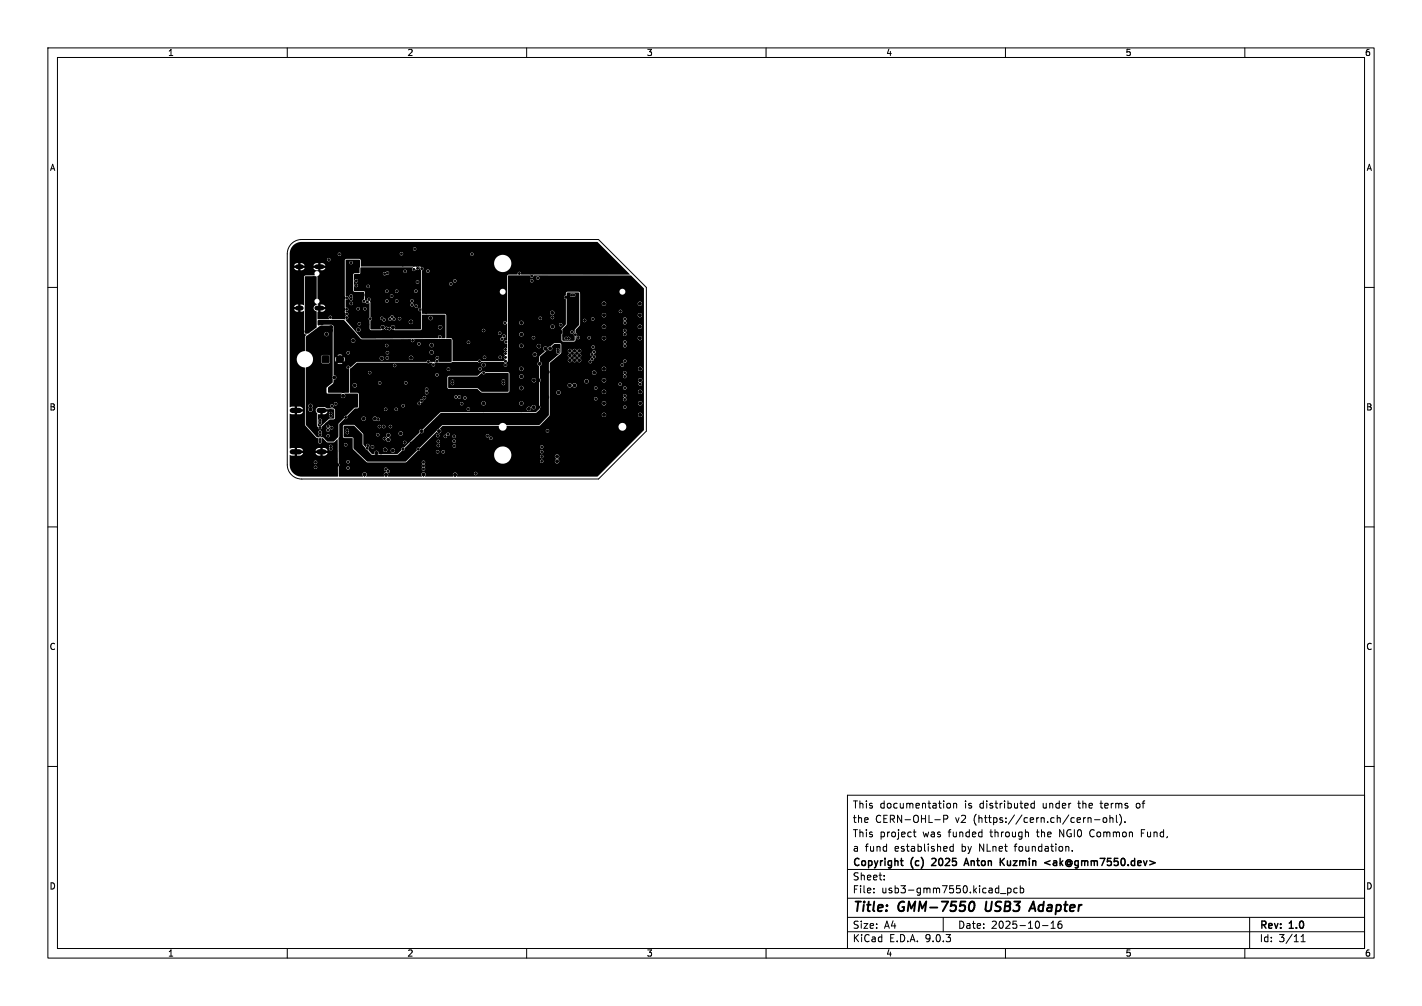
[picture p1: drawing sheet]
<svg xmlns="http://www.w3.org/2000/svg" width="297mm" height="210mm" viewBox="0 0 297 210" stroke-linecap="round" stroke-linejoin="round" font-family="sans-serif">
<defs><g id="words">
<g font-size="2.8">
<text x="178" y="190.9">Title:</text>
<text x="187.7" y="190.9">GMM-7550</text>
<text x="206.6" y="190.9">USB3</text>
<text x="216.9" y="190.9">Adapter</text>
</g>
<g font-size="2.1">
<text x="178" y="172">the</text>
<text x="178" y="169">This</text>
<text x="182.8" y="172">CERN-OHL-P</text>
<text x="183.7" y="169">documentation</text>
<text x="199.6" y="172">v2</text>
<text x="201.5" y="169">is</text>
<text x="203.5" y="172">(https://cern.ch/cern-ohl).</text>
<text x="204.7" y="169">distributed</text>
<text x="218" y="169">under</text>
<text x="225.6" y="169">the</text>
<text x="230.4" y="169">terms</text>
<text x="238" y="169">of</text>
<text x="178" y="178">a</text>
<text x="178" y="175">This</text>
<text x="180.7" y="178">fund</text>
<text x="183.7" y="175">project</text>
<text x="186.9" y="178">established</text>
<text x="192.8" y="175">was</text>
<text x="198.2" y="175">funded</text>
<text x="201" y="178">by</text>
<text x="204.7" y="178">NLnet</text>
<text x="207.1" y="175">through</text>
<text x="212.3" y="178">foundation.</text>
<text x="217" y="175">the</text>
<text x="221.8" y="175">NGI0</text>
<text x="228.3" y="175">Common</text>
<text x="239.1" y="175">Fund,</text>
<text x="178" y="184">Sheet:</text>
<text x="178" y="181.2">Copyright</text>
<text x="190.3" y="181.2">(c)</text>
<text x="195.3" y="181.2">2025</text>
<text x="202.8" y="181.2">Anton</text>
<text x="210.8" y="181.2">Kuzmin</text>
<text x="220.6" y="181.2">&lt;ak@gmm7550.dev&gt;</text>
<text x="178" y="186.7">File:</text>
<text x="184.1" y="186.7">usb3-gmm7550.kicad_pcb</text>
<text x="178" y="196.9">KiCad</text>
<text x="178" y="194.1">Size:</text>
<text x="184.7" y="194.1">A4</text>
<text x="185.7" y="196.9">E.D.A.</text>
<text x="193.3" y="196.9">9.0.3</text>
<text x="200" y="194.1">Date:</text>
<text x="207" y="194.1">2025-10-16</text>
<text x="263" y="194.3">Rev:</text>
<text x="263" y="196.9">Id:</text>
<text x="267.1" y="196.9">3/11</text>
<text x="269.4" y="194.3">1.0</text>
</g>
<g font-size="1.8">
<text x="35" y="11.9">1</text>
<text x="85" y="11.9">2</text>
<text x="135" y="11.9">3</text>
<text x="185" y="11.9">4</text>
<text x="235" y="11.9">5</text>
<text x="285" y="11.9">6</text>
<text x="10.3" y="35.9">A</text>
<text x="285.4" y="35.9">A</text>
<text x="10.3" y="85.9">B</text>
<text x="285.3" y="85.9">B</text>
<text x="10.3" y="135.9">C</text>
<text x="285.3" y="135.9">C</text>
<text x="10.3" y="185.9">D</text>
<text x="285.3" y="185.9">D</text>
<text x="35" y="199.9">1</text>
<text x="85" y="199.9">2</text>
<text x="135" y="199.9">3</text>
<text x="185" y="199.9">4</text>
<text x="235" y="199.9">5</text>
<text x="285" y="199.9">6</text>
</g>
</g></defs>
<g fill="none" stroke="#000" stroke-width=".21">
<path d="M10 10h277v190h-277zM12 12h273v186h-273zM60 10v2M110 10v2M160 10v2M210 10v2M260 10v2M60.9 50.9a3 3 0 0 1 2.1-.9h62l10 10v30l-10 10h-62a3 3 0 0 1-3-3v-44a3 3 0 0 1 .9-2.1zM10 60h2M285 60h2M10 110h2M285 110h2"/>
<path d="M10 160h2M177 166h108v32h-108zM190.7 173.7h.6M191 173.2v1.3l.3 .2M197.1 171l.7-.1 .2-.2-.1-.4-.8-.1v1.5M197.9 167.8l.3-.1 .3 .3-.1 .6h-.5M199.1 176.2v1.5M199.1 176.8l-.4-.1-.3 .3 .1 .6h.6M199.2 167.8l.2-.1 .3 .1 .1 .9M199.2 167.7v1M214.7 173.8l.1 .9M216 167.8l-.4-.1-.3 .3 .2 .6h.5"/>
<path d="M216 167.2v1.5M223.2 176.8v.9M224 177.6v.1M227.2 170.7v1M227.2 170.8l.3-.1 .3 .1 .1 .9M227.7 173.6v.7M228.6 171.1h1.1M230.5 170.8l.4-.1 .3 .3v.4l-.3 .3-.4-.1-.1-.2zM231.8 170.8l.2-.1 .4 .1 .1 .9M231.8 170.2v1.5M233.2 170.2v1.3l.2 .2M233.8 170a1.72 1.72 0 0 1 0 2.3"/>
<path d="M235 171.6v.1M237.4 167.8v.8M238.4 173.9h.5M239.1 173.2h-.7v1.5M285 160h2M60 198v2M110 198v2M160 198v2M177 194.5h108M177 191.5h108M177 187.5h108M177 181.5h108"/>
<path d="M182.5 186.3v.1M182.5 185.5v.1M184.7 183.6v.1M184.7 182.8v.1M197 191.5v3M209 186.5h1.1M210 198v2M210.5 185.4v1.5M210.5 185.5l.4-.1 .3 .3-.2 .6h-.5M212.5 185.5l-.5-.1-.3 .3 .2 .6h.6M213.1 185.5l.4-.1 .3 .3-.1 .6h-.6M213.1 184.9v1.5"/>
<path d="M217.7 193.2h1.2M219.5 193.8h.9M219.5 192.7l.5-.4v1.5M221.2 192.4a1.17 1.17 0 0 0-.1 1.3h.6l.1-.5-.3-.3h-.4l-.1 .3M260 198v2M261 191.5v6.5M271.7 196.6h.9M271.7 195.5l.5-.4v1.5"/>
</g>
<path d="M202.6 188.6l.2-.3 .4-.1a1.19 1.19 0 0 1-.5 2l-.1-.1M206 188.2l-.2 1.6 .4 .4M214.9 190.2l.9-2 .5 2M215.2 189.6h.9" fill="none" stroke="#000" stroke-width=".4"/>
<path d="M188.1 179.7h.5M194.7 179.3h-.1M195.4 179.8l-.8 .9h.9M209.1 179.8l.7 .9M209.8 179.2l-.9 .8M219.3 179.7l-1.1 .4 1.1 .4M188.5 180.7h.1M201.3 180.7l.5-1.5 .5 1.5M201.5 180.3h.7M220.1 180.2v.4" fill="none" stroke="#000" stroke-width=".3"/>
<path d="M61 85.7h1.5M61 94.3h1.5M66.7 85.7h1M66.7 94.3h1" fill="none" stroke="#000" stroke-width="1.1"/>
<path d="M62.1 55.7h.8M66.2 55.7h1.1M62.1 64.3h.8M66.2 64.3h1.1" fill="none" stroke="#000" stroke-width="1"/>
<g fill="#000" stroke="#000" stroke-width=".21">
<path d="M67.3 74.3h1.4v1.4h-1.4z"/>
<circle cx="64.5" cy="51.4" r=".2"/>
<circle cx="65.6" cy="58.1" r=".3"/>
<circle cx="67.5" cy="50.9" r=".2"/>
<circle cx="68.4" cy="56.8" r=".3"/>
<circle cx="68.4" cy="56.1" r=".3"/>
<circle cx="68.7" cy="54.2" r=".2"/>
<circle cx="69.8" cy="59.8" r=".2"/>
<circle cx="70.9" cy="53.1" r=".2"/>
<circle cx="71.3" cy="57.6" r=".2"/>
<circle cx="71.3" cy="58.6" r=".2"/>
<circle cx="73.3" cy="54.8" r=".2"/>
<circle cx="74.3" cy="54.8" r=".2"/>
<circle cx="74.4" cy="59.6" r=".2"/>
<circle cx="74.4" cy="58.6" r=".2"/>
<circle cx="74.4" cy="57.7" r=".2"/>
<circle cx="74.5" cy="56.7" r=".2"/>
<circle cx="76.9" cy="59.8" r=".2"/>
<circle cx="78.1" cy="54.6" r=".2"/>
<circle cx="79.1" cy="54.6" r=".2"/>
<circle cx="79.2" cy="57.1" r=".2"/>
<circle cx="80.3" cy="51.7" r=".2"/>
<circle cx="80.3" cy="57.2" r=".2"/>
<circle cx="80.3" cy="54.6" r=".2"/>
<circle cx="80.9" cy="57" r=".2"/>
<circle cx="81.3" cy="54.6" r=".2"/>
<circle cx="83.5" cy="57" r=".2"/>
<circle cx="83.9" cy="53" r=".2"/>
<circle cx="84.1" cy="55.3" r=".2"/>
<circle cx="84.6" cy="56.6" r=".2"/>
<circle cx="86.4" cy="56.2" r=".2"/>
<circle cx="86.6" cy="52" r=".2"/>
<circle cx="87.2" cy="58.9" r=".2"/>
<circle cx="87.2" cy="56" r=".2"/>
<circle cx="87.3" cy="57.9" r=".2"/>
<circle cx="87.9" cy="50.9" r=".2"/>
<circle cx="88.1" cy="56.1" r=".2"/>
<circle cx="89.4" cy="56.6" r=".2"/>
<circle cx="92" cy="50.9" r=".2"/>
<circle cx="94.2" cy="59.3" r=".2"/>
<circle cx="95" cy="58.6" r=".2"/>
<circle cx="96.2" cy="50.9" r=".2"/>
<circle cx="98.6" cy="53.1" r=".2"/>
<circle cx="98.8" cy="58.3" r=".3"/>
<circle cx="108.5" cy="57.1" r=".2"/>
<circle cx="111" cy="57.6" r=".2"/>
<circle cx="111.1" cy="58.6" r=".2"/>
<circle cx="112.3" cy="58.1" r=".2"/>
<circle cx="114.5" cy="56.7" r=".3"/>
<circle cx="61.3" cy="68" r=".3"/>
<circle cx="61.7" cy="66.1" r=".3"/>
<circle cx="62.5" cy="66.9" r=".3"/>
<circle cx="62.5" cy="69.2" r=".3"/>
<circle cx="62.7" cy="79.7" r=".3"/>
<circle cx="64" cy="69.2" r=".3"/>
<circle cx="64.9" cy="66.1" r=".3"/>
<circle cx="65.5" cy="68" r=".3"/>
<circle cx="65.6" cy="62" r=".3"/>
<circle cx="67" cy="66" r=".3"/>
<circle cx="67.2" cy="67.5" r=".3"/>
<circle cx="68.2" cy="69.7" r=".3"/>
<circle cx="68.4" cy="64" r=".3"/>
<circle cx="68.4" cy="63.2" r=".3"/>
<circle cx="69" cy="66.2" r=".2"/>
<circle cx="69.1" cy="68.3" r=".3"/>
<circle cx="69.1" cy="69" r=".3"/>
<circle cx="69.6" cy="67.5" r=".3"/>
<circle cx="69.8" cy="65.6" r=".3"/>
<circle cx="69.8" cy="78.8" r=".3"/>
<circle cx="70.2" cy="77.4" r=".3"/>
<circle cx="71" cy="64.5" r=".3"/>
<circle cx="71" cy="68.5" r=".3"/>
<circle cx="71" cy="75" r=".75"/>
<circle cx="71.2" cy="62.8" r=".2"/>
<circle cx="72.4" cy="66.3" r=".2"/>
<circle cx="72.4" cy="65.5" r=".2"/>
<circle cx="72.4" cy="64.6" r=".2"/>
<circle cx="72.4" cy="62.2" r=".2"/>
<circle cx="72.7" cy="76.7" r=".2"/>
<circle cx="72.7" cy="73.6" r=".2"/>
<circle cx="73.3" cy="61.8" r=".2"/>
<circle cx="73.3" cy="62.4" r=".2"/>
<circle cx="73.3" cy="63.3" r=".2"/>
<circle cx="73.7" cy="71.1" r=".3"/>
<circle cx="74.8" cy="64.5" r=".2"/>
<circle cx="74.9" cy="68.9" r=".3"/>
<circle cx="75" cy="67.6" r=".2"/>
<circle cx="75.8" cy="61.5" r=".2"/>
<circle cx="76" cy="62.9" r=".2"/>
<circle cx="76.2" cy="64.5" r=".2"/>
<circle cx="76.4" cy="61.7" r=".2"/>
<circle cx="76.7" cy="67.8" r=".3"/>
<circle cx="76.7" cy="63.1" r=".2"/>
<circle cx="77.1" cy="62.5" r=".2"/>
<circle cx="77.2" cy="77.8" r=".2"/>
<circle cx="77.3" cy="66.5" r=".2"/>
<circle cx="78" cy="68.3" r=".3"/>
<circle cx="78.2" cy="74.8" r=".3"/>
<circle cx="78.3" cy="76.7" r=".2"/>
<circle cx="79.3" cy="79.9" r=".2"/>
<circle cx="79.7" cy="74.8" r=".3"/>
<circle cx="79.7" cy="66.5" r=".2"/>
<circle cx="80" cy="68.3" r=".3"/>
<circle cx="80.2" cy="66.8" r=".2"/>
<circle cx="80.7" cy="68.5" r=".2"/>
<circle cx="80.8" cy="72.1" r=".2"/>
<circle cx="80.8" cy="62.9" r=".2"/>
<circle cx="80.8" cy="60.8" r=".2"/>
<circle cx="80.9" cy="74.7" r=".2"/>
<circle cx="80.9" cy="73.6" r=".2"/>
<circle cx="81.2" cy="79.9" r=".2"/>
<circle cx="81.3" cy="68.6" r=".2"/>
<circle cx="81.4" cy="66.6" r=".2"/>
<circle cx="81.8" cy="61.8" r=".2"/>
<circle cx="81.9" cy="66.2" r=".2"/>
<circle cx="82.1" cy="68.3" r=".3"/>
<circle cx="82.1" cy="67.4" r=".3"/>
<circle cx="82.3" cy="66.6" r=".2"/>
<circle cx="82.4" cy="76.3" r=".2"/>
<circle cx="82.5" cy="72.9" r=".2"/>
<circle cx="82.9" cy="62.9" r=".2"/>
<circle cx="82.9" cy="60.8" r=".2"/>
<circle cx="83.2" cy="70" r=".3"/>
<circle cx="83.3" cy="73.8" r=".3"/>
<circle cx="83.5" cy="66.5" r=".2"/>
<circle cx="84.3" cy="67.2" r=".3"/>
<circle cx="84.7" cy="79.9" r=".2"/>
<circle cx="85.8" cy="67.2" r=".3"/>
<circle cx="85.9" cy="74.7" r=".3"/>
<circle cx="86" cy="62.8" r=".2"/>
<circle cx="86" cy="63.6" r=".2"/>
<circle cx="86.2" cy="71.1" r=".2"/>
<circle cx="86.9" cy="60.8" r=".2"/>
<circle cx="86.9" cy="61.6" r=".2"/>
<circle cx="86.9" cy="63.9" r=".2"/>
<circle cx="87.5" cy="67.3" r=".2"/>
<circle cx="87.5" cy="71.8" r=".2"/>
<circle cx="87.7" cy="64.6" r=".2"/>
<circle cx="89" cy="65.3" r=".2"/>
<circle cx="89.5" cy="75.5" r=".2"/>
<circle cx="89.7" cy="60.7" r=".3"/>
<circle cx="89.9" cy="66.4" r=".3"/>
<circle cx="90.1" cy="73.6" r=".3"/>
<circle cx="90.1" cy="72.1" r=".3"/>
<circle cx="90.3" cy="61.6" r=".2"/>
<circle cx="90.5" cy="76.2" r=".2"/>
<circle cx="91.2" cy="75.4" r=".2"/>
<circle cx="91.3" cy="78.2" r=".2"/>
<circle cx="91.3" cy="74.7" r=".2"/>
<circle cx="91.5" cy="66.4" r=".3"/>
<circle cx="91.9" cy="70.3" r=".2"/>
<circle cx="91.9" cy="68.3" r=".3"/>
<circle cx="92.8" cy="72.8" r=".3"/>
<circle cx="92.8" cy="74.7" r=".3"/>
<circle cx="93.5" cy="72.4" r=".3"/>
<circle cx="93.6" cy="73.4" r=".3"/>
<circle cx="93.7" cy="77.1" r=".2"/>
<circle cx="94.1" cy="79" r=".2"/>
<circle cx="94.5" cy="79.5" r=".2"/>
<circle cx="94.8" cy="70.7" r=".2"/>
<circle cx="94.9" cy="79" r=".2"/>
<circle cx="96.6" cy="61.9" r=".2"/>
<circle cx="96.7" cy="67" r=".2"/>
<circle cx="97.1" cy="60.1" r=".3"/>
<circle cx="97.3" cy="70.6" r=".2"/>
<circle cx="97.6" cy="74.9" r=".2"/>
<circle cx="97.9" cy="71.5" r=".2"/>
<circle cx="98.8" cy="61.7" r=".3"/>
<circle cx="100.2" cy="75.4" r=".2"/>
<circle cx="100.3" cy="77" r=".2"/>
<circle cx="100.5" cy="78.6" r=".3"/>
<circle cx="100.7" cy="60.1" r=".3"/>
<circle cx="101" cy="69" r=".2"/>
<circle cx="101" cy="67.4" r=".3"/>
<circle cx="101" cy="69.8" r=".3"/>
<circle cx="101" cy="72.2" r=".3"/>
<circle cx="101" cy="76.2" r=".3"/>
<circle cx="101" cy="77.8" r=".2"/>
<circle cx="101.2" cy="74.6" r=".2"/>
<circle cx="104.4" cy="69.6" r=".2"/>
<circle cx="104.5" cy="74.6" r=".2"/>
<circle cx="104.7" cy="78.6" r=".3"/>
<circle cx="104.8" cy="70.8" r=".2"/>
<circle cx="105.2" cy="79.5" r=".2"/>
<circle cx="105.3" cy="70.2" r=".2"/>
<circle cx="105.4" cy="67.4" r=".2"/>
<circle cx="105.6" cy="76.2" r=".2"/>
<circle cx="105.6" cy="75.4" r=".2"/>
<circle cx="105.6" cy="73.8" r=".2"/>
<circle cx="105.6" cy="72.9" r=".2"/>
<circle cx="105.6" cy="74.6" r=".2"/>
<circle cx="105.6" cy="78.6" r=".3"/>
<circle cx="105.6" cy="71.4" r=".2"/>
<circle cx="108.9" cy="67.4" r=".3"/>
<circle cx="108.9" cy="77" r=".3"/>
<circle cx="108.9" cy="69.8" r=".3"/>
<circle cx="108.9" cy="72.2" r=".3"/>
<circle cx="108.9" cy="78.6" r=".3"/>
<circle cx="109.5" cy="69" r=".3"/>
<circle cx="110.4" cy="78.9" r=".3"/>
<circle cx="111.4" cy="70.5" r=".2"/>
<circle cx="111.5" cy="79.4" r=".3"/>
<circle cx="111.7" cy="74" r=".3"/>
<circle cx="112.5" cy="79.4" r=".3"/>
<circle cx="112.5" cy="72.3" r=".3"/>
<circle cx="112.7" cy="76" r=".3"/>
<circle cx="112.9" cy="66.5" r=".2"/>
<circle cx="113.9" cy="72.8" r=".3"/>
<circle cx="114.4" cy="77.7" r=".3"/>
<circle cx="114.9" cy="72.7" r=".3"/>
<circle cx="115.4" cy="65.3" r=".3"/>
<circle cx="115.4" cy="67.2" r=".3"/>
<circle cx="115.4" cy="66.3" r=".2"/>
<circle cx="115.4" cy="68.2" r=".3"/>
<circle cx="116.5" cy="72.4" r=".2"/>
<circle cx="116.5" cy="73" r=".2"/>
<circle cx="116.5" cy="73.5" r=".2"/>
<circle cx="117.1" cy="67.8" r=".2"/>
<circle cx="117.1" cy="69.3" r=".3"/>
<circle cx="117.8" cy="70.1" r=".2"/>
<circle cx="118.1" cy="62.1" r=".2"/>
<circle cx="118.2" cy="70.6" r=".2"/>
<circle cx="118.7" cy="61.6" r=".2"/>
<circle cx="118.8" cy="70.6" r=".2"/>
<circle cx="119" cy="74.2" r=".25"/>
<circle cx="119" cy="73.2" r=".25"/>
<circle cx="119" cy="75.2" r=".25"/>
<circle cx="119.1" cy="70.1" r=".2"/>
<circle cx="119.4" cy="61.6" r=".2"/>
<circle cx="119.4" cy="69.3" r=".2"/>
<circle cx="119.9" cy="61.6" r=".2"/>
<circle cx="120" cy="74.2" r=".25"/>
<circle cx="120" cy="73.2" r=".25"/>
<circle cx="120" cy="75.2" r=".25"/>
<circle cx="120.2" cy="69.9" r=".2"/>
<circle cx="120.5" cy="61.6" r=".2"/>
<circle cx="120.8" cy="70.5" r=".2"/>
<circle cx="121" cy="73.2" r=".25"/>
<circle cx="121" cy="74.2" r=".25"/>
<circle cx="121" cy="75.2" r=".25"/>
<circle cx="121.8" cy="62.7" r=".2"/>
<circle cx="122.1" cy="65.9" r=".2"/>
<circle cx="122.1" cy="66.9" r=".2"/>
<circle cx="122.5" cy="78.6" r=".3"/>
<circle cx="122.5" cy="79.6" r=".3"/>
<circle cx="123" cy="70.5" r=".2"/>
<circle cx="123.3" cy="75.5" r=".2"/>
<circle cx="123.7" cy="74" r=".2"/>
<circle cx="123.7" cy="75" r=".2"/>
<circle cx="123.8" cy="66.6" r=".2"/>
<circle cx="123.9" cy="72.5" r=".2"/>
<circle cx="124" cy="74.5" r=".2"/>
<circle cx="124.1" cy="73.5" r=".2"/>
<circle cx="124.1" cy="77.8" r=".3"/>
<circle cx="124.9" cy="71.3" r=".3"/>
<circle cx="126.1" cy="70.6" r=".3"/>
<circle cx="126.1" cy="63.4" r=".3"/>
<circle cx="126.1" cy="77" r=".3"/>
<circle cx="126.1" cy="74.6" r=".3"/>
<circle cx="126.1" cy="68.2" r=".3"/>
<circle cx="126.1" cy="65.8" r=".3"/>
<circle cx="126.1" cy="79.4" r=".3"/>
<circle cx="126.1" cy="73" r=".3"/>
<circle cx="129.4" cy="73.8" r=".3"/>
<circle cx="129.6" cy="65" r=".2"/>
<circle cx="130" cy="76.2" r=".2"/>
<circle cx="130.5" cy="72.2" r=".2"/>
<circle cx="130.5" cy="71.4" r=".2"/>
<circle cx="130.5" cy="67.4" r=".2"/>
<circle cx="130.5" cy="77.8" r=".2"/>
<circle cx="130.5" cy="75.4" r=".2"/>
<circle cx="130.5" cy="69.8" r=".2"/>
<circle cx="130.5" cy="69" r=".2"/>
<circle cx="130.5" cy="78.6" r=".2"/>
<circle cx="130.5" cy="66.6" r=".2"/>
<circle cx="133.6" cy="70.6" r=".3"/>
<circle cx="133.6" cy="63.4" r=".3"/>
<circle cx="133.6" cy="68.2" r=".3"/>
<circle cx="133.6" cy="65.8" r=".3"/>
<circle cx="133.7" cy="73" r=".3"/>
<circle cx="133.7" cy="73.8" r=".3"/>
<circle cx="133.7" cy="77" r=".3"/>
<circle cx="133.7" cy="74.6" r=".3"/>
<circle cx="133.7" cy="79.4" r=".3"/>
<circle cx="61.5" cy="81.1" r=".3"/>
<circle cx="62.4" cy="82.9" r=".3"/>
<circle cx="64.2" cy="94.3" r=".3"/>
<circle cx="64.9" cy="85.5" r=".3"/>
<circle cx="64.9" cy="84.8" r=".3"/>
<circle cx="65.3" cy="94.3" r=".3"/>
<circle cx="65.6" cy="82.9" r=".3"/>
<circle cx="65.8" cy="80.7" r=".3"/>
<circle cx="65.8" cy="81.7" r=".3"/>
<circle cx="65.9" cy="97.6" r=".2"/>
<circle cx="65.9" cy="96.5" r=".2"/>
<circle cx="66.8" cy="92.3" r=".2"/>
<circle cx="66.8" cy="91.7" r=".2"/>
<circle cx="66.8" cy="90.2" r=".2"/>
<circle cx="66.8" cy="89.2" r=".2"/>
<circle cx="66.8" cy="86.9" r=".2"/>
<circle cx="66.9" cy="93.1" r=".2"/>
<circle cx="66.9" cy="87.7" r=".2"/>
<circle cx="66.9" cy="88.3" r=".2"/>
<circle cx="66.9" cy="90.7" r=".2"/>
<circle cx="68.2" cy="88.5" r=".2"/>
<circle cx="68.3" cy="91.5" r=".2"/>
<circle cx="68.4" cy="97.1" r=".3"/>
<circle cx="68.5" cy="89.8" r=".2"/>
<circle cx="68.5" cy="89" r=".2"/>
<circle cx="68.5" cy="91" r=".2"/>
<circle cx="68.8" cy="88.3" r=".2"/>
<circle cx="68.9" cy="91.5" r=".2"/>
<circle cx="69" cy="85.7" r=".2"/>
<circle cx="69.1" cy="86.3" r=".2"/>
<circle cx="69.1" cy="86.8" r=".2"/>
<circle cx="69.1" cy="94.3" r=".2"/>
<circle cx="69.1" cy="93.2" r=".2"/>
<circle cx="69.1" cy="93.7" r=".2"/>
<circle cx="69.2" cy="89.3" r=".2"/>
<circle cx="69.3" cy="84.8" r=".2"/>
<circle cx="70.1" cy="84.3" r=".2"/>
<circle cx="70.4" cy="97.1" r=".3"/>
<circle cx="70.8" cy="80.7" r=".3"/>
<circle cx="71.7" cy="81.7" r=".3"/>
<circle cx="71.7" cy="80.7" r=".3"/>
<circle cx="71.7" cy="82.7" r=".3"/>
<circle cx="72.1" cy="90.9" r=".2"/>
<circle cx="72.1" cy="89.3" r=".2"/>
<circle cx="72.2" cy="87.1" r=".2"/>
<circle cx="72.2" cy="92.8" r=".2"/>
<circle cx="72.5" cy="89.8" r=".2"/>
<circle cx="72.6" cy="90.3" r=".2"/>
<circle cx="72.7" cy="96.4" r=".2"/>
<circle cx="72.7" cy="97.7" r=".2"/>
<circle cx="72.9" cy="90.9" r=".2"/>
<circle cx="72.9" cy="89.3" r=".2"/>
<circle cx="73.6" cy="83.6" r=".2"/>
<circle cx="73.6" cy="84.6" r=".2"/>
<circle cx="73.6" cy="82.6" r=".2"/>
<circle cx="74.1" cy="80.4" r=".3"/>
<circle cx="76" cy="87.4" r=".3"/>
<circle cx="76.1" cy="99.1" r=".3"/>
<circle cx="76.7" cy="93.6" r=".2"/>
<circle cx="76.8" cy="93" r=".2"/>
<circle cx="77.8" cy="93.3" r=".2"/>
<circle cx="78.3" cy="87.4" r=".3"/>
<circle cx="78.6" cy="94.5" r=".3"/>
<circle cx="78.9" cy="90.7" r=".2"/>
<circle cx="79" cy="87.6" r=".2"/>
<circle cx="79.2" cy="89" r=".2"/>
<circle cx="79.6" cy="94.5" r=".3"/>
<circle cx="80.2" cy="89" r=".2"/>
<circle cx="80.3" cy="91.6" r=".2"/>
<circle cx="80.4" cy="93.9" r=".3"/>
<circle cx="80.5" cy="97.9" r=".2"/>
<circle cx="80.6" cy="85.4" r=".2"/>
<circle cx="80.6" cy="99.1" r=".3"/>
<circle cx="81" cy="98.4" r=".2"/>
<circle cx="81.1" cy="91.8" r=".3"/>
<circle cx="81.1" cy="90.8" r=".3"/>
<circle cx="81.6" cy="89" r=".2"/>
<circle cx="82" cy="94" r=".3"/>
<circle cx="82.7" cy="85.5" r=".2"/>
<circle cx="83.7" cy="90.5" r=".3"/>
<circle cx="84.2" cy="93.8" r=".2"/>
<circle cx="84.2" cy="84.7" r=".2"/>
<circle cx="84.5" cy="92.4" r=".2"/>
<circle cx="85.9" cy="92.5" r=".2"/>
<circle cx="87.4" cy="93.8" r=".2"/>
<circle cx="87.6" cy="84.2" r=".2"/>
<circle cx="88" cy="90" r=".3"/>
<circle cx="88" cy="83.7" r=".2"/>
<circle cx="88.4" cy="99.1" r=".3"/>
<circle cx="88.4" cy="97.3" r=".2"/>
<circle cx="88.4" cy="97.9" r=".2"/>
<circle cx="88.5" cy="96.5" r=".2"/>
<circle cx="88.6" cy="83" r=".2"/>
<circle cx="89.1" cy="82" r=".2"/>
<circle cx="89.1" cy="81.2" r=".2"/>
<circle cx="91.4" cy="94.3" r=".2"/>
<circle cx="91.4" cy="90.9" r=".2"/>
<circle cx="91.6" cy="92.1" r=".2"/>
<circle cx="91.6" cy="93" r=".2"/>
<circle cx="91.7" cy="90" r=".3"/>
<circle cx="92.6" cy="94.3" r=".2"/>
<circle cx="93" cy="91.1" r=".2"/>
<circle cx="93.6" cy="90.7" r=".2"/>
<circle cx="94.1" cy="80.6" r=".2"/>
<circle cx="94.5" cy="80.1" r=".2"/>
<circle cx="94.9" cy="92.1" r=".2"/>
<circle cx="94.9" cy="91.1" r=".2"/>
<circle cx="94.9" cy="93.1" r=".2"/>
<circle cx="94.9" cy="80.6" r=".2"/>
<circle cx="95" cy="99.1" r=".3"/>
<circle cx="95.2" cy="82.9" r=".2"/>
<circle cx="96" cy="82.9" r=".2"/>
<circle cx="96.4" cy="84.3" r=".2"/>
<circle cx="97.1" cy="83.1" r=".2"/>
<circle cx="97.4" cy="92.1" r=".2"/>
<circle cx="97.4" cy="93.1" r=".2"/>
<circle cx="97.4" cy="91.1" r=".2"/>
<circle cx="97.8" cy="85.4" r=".2"/>
<circle cx="99.3" cy="98.9" r=".2"/>
<circle cx="100.5" cy="81" r=".3"/>
<circle cx="101" cy="84.2" r=".3"/>
<circle cx="101" cy="86.6" r=".3"/>
<circle cx="101" cy="83.4" r=".3"/>
<circle cx="101.8" cy="91" r=".2"/>
<circle cx="102.5" cy="91.5" r=".2"/>
<circle cx="104.7" cy="81" r=".3"/>
<circle cx="105.2" cy="80.1" r=".2"/>
<circle cx="105.6" cy="81" r=".3"/>
<circle cx="108.9" cy="81" r=".3"/>
<circle cx="108.9" cy="84.2" r=".3"/>
<circle cx="108.9" cy="86.6" r=".3"/>
<circle cx="108.9" cy="83.4" r=".3"/>
<circle cx="110.4" cy="85.4" r=".3"/>
<circle cx="111.4" cy="85" r=".3"/>
<circle cx="112.4" cy="85" r=".3"/>
<circle cx="113.1" cy="96.3" r=".2"/>
<circle cx="113.1" cy="94.3" r=".2"/>
<circle cx="113.1" cy="93.3" r=".2"/>
<circle cx="113.1" cy="95.3" r=".2"/>
<circle cx="114.3" cy="83" r=".3"/>
<circle cx="114.3" cy="89.9" r=".2"/>
<circle cx="116.4" cy="95.3" r=".3"/>
<circle cx="116.4" cy="96.3" r=".3"/>
<circle cx="116.7" cy="82" r=".3"/>
<circle cx="118.9" cy="94.4" r=".2"/>
<circle cx="119" cy="80.4" r=".3"/>
<circle cx="120" cy="80.4" r=".3"/>
<circle cx="124.4" cy="83.3" r=".2"/>
<circle cx="124.4" cy="81" r=".2"/>
<circle cx="126.1" cy="81.8" r=".3"/>
<circle cx="126.1" cy="84.2" r=".3"/>
<circle cx="126.1" cy="86.6" r=".3"/>
<circle cx="129.5" cy="80.2" r=".2"/>
<circle cx="130.5" cy="83.4" r=".2"/>
<circle cx="130.5" cy="85" r=".2"/>
<circle cx="130.5" cy="81" r=".2"/>
<circle cx="130.5" cy="82.6" r=".2"/>
<circle cx="133.7" cy="81.8" r=".3"/>
<circle cx="133.7" cy="84.2" r=".3"/>
<circle cx="133.7" cy="86.6" r=".3"/>
<circle cx="133.7" cy="80.2" r=".2"/>
</g>
<path d="M69.6 67.5h.1" fill="none" stroke="#000" stroke-width=".6"/>
<g fill="#000">
<path d="M63.7 57.7l2.4 .1v4.5a.7 .7 0 0 0-.4 .6 .7 .7 0 0 0 .4 .7 .77 .77 0 0 0-.6 .7 .77 .77 0 0 0 .6 .8v3.2l-1.7 1.3h-.6zM72.2 54.3l2.8-.1 .2 .1-.1 2.7-1.1 .1-.2 .2-.1 3.3 .4 .3 1.9 .1v1.5a.39 .39 0 0 0-.3 .6 .39 .39 0 0 0 .7 0l.3 .3 .5-.2v3a.5 .5 0 0 0 0 .8v1.6l.2 .3h2.2l.7-.3 .3 .3 .3-.1a.57 .57 0 0 0 .9-.1l.6 .2h5.4l.3-.1v-.5h3.4a.45 .45 0 0 0 .6 .5 .45 .45 0 0 0 .2-.8 .45 .45 0 0 0-.8 .2v.1h-3.4v-2h1.4a.45 .45 0 0 0 .6 .5 .45 .45 0 0 0 .2-.7 .45 .45 0 0 0-.8 .1v.1h-1.4v-.6h4.7l.2 .1v4.6l-.1 .2h-.7a.4 .4 0 0 0-.1-.5 .4 .4 0 0 0-.5 0 .4 .4 0 0 0-.1 .5l-15.9 .1-1.7-1.9h.5v.1a.45 .45 0 0 0 .7 .3 .45 .45 0 0 0 0-.7 .45 .45 0 0 0-.7 .3h-.5l-1.1-1.2h1.9a.35 .35 0 0 0 .5 .3 .35 .35 0 0 0 .1-.5 .35 .35 0 0 0-.6 .1l-1.9 .1-.6-1a.42 .42 0 0 0 .5-.2 .42 .42 0 0 0-.2-.5 .4 .4 0 0 0 .2-.5 .4 .4 0 0 0-.5-.2v-.2a.45 .45 0 0 0 .5-.6h1.7l.3 .4a.35 .35 0 0 0 .5-.4l.7 .1a.35 .35 0 0 0 .5 .3 .35 .35 0 0 0 0-.6 .35 .35 0 0 0-.5 .2h-.7a.35 .35 0 0 0-.4-.3 .35 .35 0 0 0-.4 .3h-1.7l-.5-.1v-1l.8 .1a.35 .35 0 0 0 .5 .2 .35 .35 0 0 0 0-.5 .35 .35 0 0 0-.5 .2h-.8v-.7a.41 .41 0 0 0 .5-.2 .41 .41 0 0 0-.1-.6h-.4h.8l.1 .2a.4 .4 0 0 0 0 .6 .4 .4 0 0 0 .5 0 .4 .4 0 0 0 0-.6 .35 .35 0 0 0-.1-.5 .35 .35 0 0 0-.5 .3h-.8v-7l.8 .1a.35 .35 0 0 0 .5 .2 .35 .35 0 0 0 0-.6 .35 .35 0 0 0-.5 .3h-.8zM75.3 55.9h11a.39 .39 0 0 0 0 .7 .39 .39 0 0 0 .6-.4 .45 .45 0 0 0 .5 .1 .45 .45 0 0 0 .2-.5h.2v.4l.2 .3-.1 7.8a.38 .38 0 0 0-.5 .4 .38 .38 0 0 0 .6 .3v3.6l-.1 .2-5.5-.1a.49 .49 0 0 0-.2-.8 .49 .49 0 0 0-.7 .4h-1a.51 .51 0 0 0-.5-.4 .51 .51 0 0 0-.5 .5l.1 .4h-2.1l-.2-1.7h8.1a.45 .45 0 0 0 .6 .5 .45 .45 0 0 0 .2-.7 .45 .45 0 0 0-.8 .1v.1h-8.1l.1-.2 .3-.2v-.3h1.7l.1 .3 .3 .1a.37 .37 0 0 0 .5 .3 .37 .37 0 0 0 .2-.5h.6l.3 .4 .3-.1 .1-.3a.4 .4 0 0 0 .5 .4 .4 .4 0 0 0 .3-.5l.5 .1a.35 .35 0 0 0 .5 .2 .35 .35 0 0 0 0-.6 .35 .35 0 0 0-.5 .3h-.5l-.3-.2a.42 .42 0 0 0-.4-.5 .42 .42 0 0 0-.4 .5l-.4 .3h-.6l-.4-.2a.35 .35 0 0 0-.4-.3 .35 .35 0 0 0-.3 .3h-1.7l-.3-.2-.1-3.1-.1-.3h3.2l.2 .3 .2 .1 .4-.4h1.3a.35 .35 0 0 0 .4 .4 .35 .35 0 0 0 .3-.4h2.5l.1 .2 .2 .2a.4 .4 0 0 0-.3 .4 .4 .4 0 0 0 .5 .4h.4a.35 .35 0 0 0 .5 .2 .35 .35 0 0 0 0-.6 .35 .35 0 0 0-.5 .3h-.3a.46 .46 0 0 0-.2-.7 .36 .36 0 0 0 .3-.3 .36 .36 0 0 0-.3-.4 .36 .36 0 0 0-.4 .3l-2.5-.1a.35 .35 0 0 0-.4-.2 .35 .35 0 0 0-.3 .3l-1.4-.1a.35 .35 0 0 0-.3-.2 .35 .35 0 0 0-.4 .3h-3.1a.38 .38 0 0 0 0-.5 .38 .38 0 0 0-.5-.1 .38 .38 0 0 0-.1 .5l-.3 .1-.2-.2v-.8h5.2a.35 .35 0 0 0 .5 .3 .35 .35 0 0 0 .1-.5 .35 .35 0 0 0-.5 .1l-5.3 .1-.1-1h-2.1h6.4l.3 .3a.35 .35 0 0 0 .5-.3h1.3l.3 .3a.35 .35 0 0 0 .4-.4l3.3 .1a.35 .35 0 0 0 .6 .3 .35 .35 0 0 0 0-.6 .35 .35 0 0 0-.6 .2h-3.3a.35 .35 0 0 0-.4-.3 .35 .35 0 0 0-.3 .4h-1.3l-.1-.2a.35 .35 0 0 0-.4-.1 .35 .35 0 0 0-.3 .3h-6.4l-.1-.2v-1l.5 .4 .3-.3h1.8a.35 .35 0 0 0 .5 .4 .35 .35 0 0 0 .1-.6 .35 .35 0 0 0-.5 .2l-1.8-.1a.35 .35 0 0 0-.4-.4 .35 .35 0 0 0-.4 .4h-.1v-1h.2l.3 .4 .3-.2h12.1a.35 .35 0 0 0 .5 .4 .35 .35 0 0 0 .2-.6 .35 .35 0 0 0-.6 .1l-12.2 .1a.35 .35 0 0 0-.1-.5 .35 .35 0 0 0-.5 .3h-.2v-1.2l.2-.2 5.9-.1 .2 .4 .4-.1a.48 .48 0 0 0 .7-.5l-.3-.3-.5 .3a.35 .35 0 0 0-.5 .2h-4.8v-.5l9 .1a.35 .35 0 0 0 .6 .2 .35 .35 0 0 0 0-.5 .35 .35 0 0 0-.6 .2h-9zM73.1 76.9l.9-.6h8.1a.35 .35 0 0 0 .4 .3 .35 .35 0 0 0 .2-.5 .35 .35 0 0 0-.6 .1l-8.1 .1 .6-.6h14.5l.3 .2 .4-.2h.6a.39 .39 0 0 0-.2 .6 .39 .39 0 0 0 .7 0v-.2h9.6v.2a.45 .45 0 0 0 .7 .3 .45 .45 0 0 0 0-.8 .45 .45 0 0 0-.7 .3h-9.6l-.2-.3 .3-.1h3.2l.3-.1h5.3l.3 .2 .4-.2h4.7l.3 .2a.37 .37 0 0 0-.3 .6 .37 .37 0 0 0 .6 0 .37 .37 0 0 0-.1-.6l.4-.4v-1.4h5.2v.1a.45 .45 0 0 0 .7 .3 .45 .45 0 0 0 0-.8 .45 .45 0 0 0-.7 .4h-5.2v-1.9h2.3l.4 .5a.45 .45 0 0 0 .6-.4h2.7v.1a.45 .45 0 0 0 .7 .3 .45 .45 0 0 0 0-.7 .45 .45 0 0 0-.7 .3h-2.7l-.1-.2a.45 .45 0 0 0-.5-.3 .45 .45 0 0 0-.4 .4h-2.3v-.7h24l.3 .4a.38 .38 0 0 0-.3 .4 .38 .38 0 0 0 .4 .3 .38 .38 0 0 0 .4-.3l-.3-.4a.36 .36 0 0 0 .2-.6 .36 .36 0 0 0-.7 .2h-24v-.9h5a.35 .35 0 0 0 .5 .3 .35 .35 0 0 0 0-.6 .35 .35 0 0 0-.5 .3h-5v-.8h2.3v.2a.45 .45 0 0 0 .7 .3 .45 .45 0 0 0 0-.8 .45 .45 0 0 0-.7 .3h-2.3v-.9h11.2l.1 .5-.1 .4v1.3l.3 .3h2.4l.2-.3v-.7l.3-.1a.36 .36 0 0 0 .1 .6 .36 .36 0 0 0 .5-.3h1.6l.3 .4 .3-.1 .1-.3h2.3l.2 .5a.45 .45 0 0 0 .5 0 .45 .45 0 0 0 .2-.5h6.6v.2a.45 .45 0 0 0 .7 .3 .45 .45 0 0 0 0-.8 .45 .45 0 0 0-.7 .3h-6.6a.45 .45 0 0 0-.5-.4 .45 .45 0 0 0-.4 .4h-2.3l-.1-.2a.35 .35 0 0 0-.3-.1 .35 .35 0 0 0-.3 .3l-1.6-.1a.38 .38 0 0 0-.6-.2v-.5l-.3-.2v-.5h9.9l.3 .4a.37 .37 0 0 0-.3 .6 .37 .37 0 0 0 .6 0 .37 .37 0 0 0-.1-.6 .38 .38 0 0 0 .2-.6 .38 .38 0 0 0-.7 .2h-9.9l.7-.9h4.8a.45 .45 0 0 0 .4 .6 .45 .45 0 0 0 .5-.6h6.6v.2a.45 .45 0 0 0 .7 .3 .45 .45 0 0 0 0-.8 .45 .45 0 0 0-.7 .3h-6.6v-.1a.45 .45 0 0 0-.5-.3 .45 .45 0 0 0-.4 .4h-4.8l.2-.3 .1-.9h.5a.35 .35 0 0 0 .4 .4 .35 .35 0 0 0 .4-.4 .35 .35 0 0 0-.3-.3h1.2l.4 .4 .2-.1 .2-.3h5.9l.3 .4a.36 .36 0 0 0-.3 .5 .36 .36 0 0 0 .6 .1 .36 .36 0 0 0-.1-.6 .38 .38 0 0 0 .2-.6 .38 .38 0 0 0-.7 .2l-6-.1a.35 .35 0 0 0-.3-.3 .35 .35 0 0 0-.4 .4l-1.3-.1-.4 .4h-.5v-1.2h4.5l.2 .5a.45 .45 0 0 0 .5 0 .45 .45 0 0 0 .2-.5h6.6v.2a.45 .45 0 0 0 .7 .3 .45 .45 0 0 0 0-.8 .45 .45 0 0 0-.7 .3h-6.6v-.1a.45 .45 0 0 0-.5-.3 .45 .45 0 0 0-.4 .4h-4.5v-.7h8a.35 .35 0 0 0 .6 .3 .35 .35 0 0 0 0-.6 .35 .35 0 0 0-.6 .3h-8v-1.7h4.5v.2a.45 .45 0 0 0 .5 .4 .45 .45 0 0 0 .4-.6h6.6v.2a.45 .45 0 0 0 .7 .3 .45 .45 0 0 0 0-.8 .45 .45 0 0 0-.7 .3h-6.6v-.1a.45 .45 0 0 0-.5-.3 .45 .45 0 0 0-.4 .4h-4.5v-2.1l-.3-.3h-2.4l-.3 .2v.5a.43 .43 0 0 0-.4 .5 .43 .43 0 0 0 .4 .4v5.2l-.9 1.1h-11.2v-.7h8.8v.2a.45 .45 0 0 0 .5 .4 .45 .45 0 0 0 .5-.5 .45 .45 0 0 0-.4-.4h1.2a.35 .35 0 0 0 .6 .3 .35 .35 0 0 0 0-.6 .35 .35 0 0 0-.6 .3l-1.4-.1-.4 .4h-8.8v-.8h2.3v.2a.45 .45 0 0 0 .7 .3 .45 .45 0 0 0 0-.8 .45 .45 0 0 0-.7 .3h-2.3v-.9l6.4 .1a.35 .35 0 0 0 .5 .3 .35 .35 0 0 0 .1-.6l1.9 .1a.35 .35 0 0 0 .6 .3 .35 .35 0 0 0 0-.6 .35 .35 0 0 0-.6 .2h-1.9a.35 .35 0 0 0-.6 .2h-6.4v-1.2h8.8v.2a.45 .45 0 0 0 .7 .3 .45 .45 0 0 0 0-.8 .45 .45 0 0 0-.7 .3h-8.8v-4.4h23.3v.2a.62 .62 0 0 0 .9 .4 .62 .62 0 0 0 0-1 .62 .62 0 0 0-.9 .4h-23.3v-2.2l4.6 .1a.35 .35 0 0 0 .5 .2 .35 .35 0 0 0 0-.6 .35 .35 0 0 0-.5 .3h-4.6v-.6l5.9 .1a.35 .35 0 0 0 .5 .2 .35 .35 0 0 0 0-.5 .35 .35 0 0 0-.5 .2h-5.9v-.4l.2-.1h4.3a.42 .42 0 0 0 .4 .5 .42 .42 0 0 0 .4-.5h20.4l2.7 2.7v29.6l-9.7 9.7-29.4-.1 .1-.4-.1-.2h3.6a.35 .35 0 0 0 .5 .4 .35 .35 0 0 0 .1-.6 .35 .35 0 0 0-.6 .1l-3.6 .1a.49 .49 0 0 0-.7 0 .49 .49 0 0 0 0 .7l-6-.1a.49 .49 0 0 0 0-.7 .49 .49 0 0 0-.7 .1 .49 .49 0 0 0 .1 .7h-7.1v-.7a.41 .41 0 0 0 .4-.5 .41 .41 0 0 0-.5-.3 .37 .37 0 0 0-.4-.3 .37 .37 0 0 0-.3 .4 .37 .37 0 0 0 .5 .3v.2a.52 .52 0 0 0-.5 .3 .52 .52 0 0 0 .1 .6l-3.9-.1a.49 .49 0 0 0 0-.7 .49 .49 0 0 0-.7 .1 .49 .49 0 0 0 .1 .7h-5l-.1-1.8h1.6a.35 .35 0 0 0 .6 .3 .35 .35 0 0 0 0-.6 .35 .35 0 0 0-.6 .3h-1.6l.1-.3a.49 .49 0 0 0-.1-.7v-.3h1.6a.35 .35 0 0 0 .5 .3 .35 .35 0 0 0 .2-.5 .35 .35 0 0 0-.6 .1l-1.7 .1v-3.6h1.1a.35 .35 0 0 0 .5 .4 .35 .35 0 0 0 .2-.6 .35 .35 0 0 0-.6 .1l-1.2 .1 .2-3.7h.7l.1 2.3 1.9 .1 .1 2.2 2.9 2.8h11.5l.2 .4-.2 .3 .1 .4a.39 .39 0 0 0 0 .6 .39 .39 0 0 0 .6-.1 .39 .39 0 0 0-.1-.6 .46 .46 0 0 0-.1-.7 .36 .36 0 0 0 .1-.6 .36 .36 0 0 0-.6 .3h-3.2l1.6-1.6h16.7v.2a1.8 1.8 0 0 0 1.2 1.6 1.8 1.8 0 0 0 1.9-.4h6.5a.35 .35 0 0 0 .5 .3 .35 .35 0 0 0 0-.6 .35 .35 0 0 0-.5 .3h-6.5l.5-1h6l.3 .3a.35 .35 0 0 0 .4-.4h2.4l.1 .4 .3 .2a.48 .48 0 0 0-.5 .5 .48 .48 0 0 0 .5 .4 .48 .48 0 0 0 .5-.5l-.4-.4a.48 .48 0 0 0 .3-.8 .48 .48 0 0 0-.8 .2h-2.4a.35 .35 0 0 0-.4-.3 .35 .35 0 0 0-.3 .4h-6l-.2-1h6.2a.35 .35 0 0 0 .5 .3 .35 .35 0 0 0 .1-.5 .35 .35 0 0 0-.6 .1l-6.2 .1-.4-.7-.8-.3h7.4a.35 .35 0 0 0 .5 .3 .35 .35 0 0 0 0-.6 .35 .35 0 0 0-.5 .3l-7.4-.1a1.8 1.8 0 0 0-2.2 1.7h-16.7l.6-.6h3.9l.3 .4a.35 .35 0 0 0 .4-.4l.5 .1a.35 .35 0 0 0 .6 .2 .35 .35 0 0 0 0-.6 .35 .35 0 0 0-.6 .3h-.5a.35 .35 0 0 0-.3-.3 .35 .35 0 0 0-.4 .3h-3.9l.1-.2a.42 .42 0 0 0 .6-.5l.6-.6h2.8l.3 .4 .4-.3h2.6a.35 .35 0 0 0 .6 .3 .35 .35 0 0 0 0-.6 .35 .35 0 0 0-.6 .3l-2.6-.1a.35 .35 0 0 0-.3-.4 .35 .35 0 0 0-.4 .4h-2.8l.8-.9h2l.1 .3 .3 .1 .2-.1 .1-.3h2.6a.35 .35 0 0 0 .5 .3 .35 .35 0 0 0 .1-.5 .35 .35 0 0 0-.6 .1l-2.6 .1-.1-.2a.35 .35 0 0 0-.3-.1 .35 .35 0 0 0-.3 .3h-2l.7-.6h12.3a.35 .35 0 0 0 .5 .3 .35 .35 0 0 0 0-.6 .35 .35 0 0 0-.5 .3h-12.3l.6-.6h.6l.3 .4 .4-.2h.9l.3 .4 .2-.1 .2-.3h1.1a.35 .35 0 0 0 .4 .3 .35 .35 0 0 0 .3-.5l6.3 .1a.35 .35 0 0 0 .5 .3 .35 .35 0 0 0 0-.6 .35 .35 0 0 0-.5 .2h-6.3l-.1-.1a.35 .35 0 0 0-.6 .3l-1.1-.1a.4 .4 0 0 0 .5-.3 .4 .4 0 0 0-.4-.5 .4 .4 0 0 0-.3 .6h-.3l-.2 .3-.9-.1a.35 .35 0 0 0-.3-.4 .35 .35 0 0 0-.4 .3h-.6l.7-.7a.49 .49 0 0 0 .7 .2 .49 .49 0 0 0 .1-.8l-.1-.1 .6-.6h11.7a.86 .86 0 0 0 .9 1l8.9 .1a.35 .35 0 0 0 .5 .2 .35 .35 0 0 0 0-.5 .35 .35 0 0 0-.5 .2h-8.9l.5-.3 .2-.6h23.4a.82 .82 0 0 0 1.1 .9 .82 .82 0 0 0 .3-1.4 .82 .82 0 0 0-1.4 .4v.1h-23.4l6.9-.1 2-2.1 .1-.3h10.9l.3 .5a.45 .45 0 0 0 .6-.5h6.6v.2a.45 .45 0 0 0 .7 .3 .45 .45 0 0 0 0-.8 .45 .45 0 0 0-.7 .3h-6.6a.45 .45 0 0 0-.5-.4 .45 .45 0 0 0-.4 .4h-10.9v-1.5h15.3a.35 .35 0 0 0 .6 .3 .35 .35 0 0 0 0-.6 .35 .35 0 0 0-.6 .3h-15.3v-.9h10.9v.2a.45 .45 0 0 0 .5 .4 .45 .45 0 0 0 .4-.6h6.6v.2a.45 .45 0 0 0 .7 .3 .45 .45 0 0 0 0-.8 .45 .45 0 0 0-.7 .3h-6.6a.45 .45 0 0 0-.5-.4 .45 .45 0 0 0-.4 .4h-10.9v-.9l9.3 .1a.35 .35 0 0 0 .5 .2 .35 .35 0 0 0 0-.5 .35 .35 0 0 0-.5 .2h-9.3v-.6h15.3l.3 .4a.37 .37 0 0 0-.3 .6 .37 .37 0 0 0 .6 0 .37 .37 0 0 0-.1-.6 .38 .38 0 0 0 .2-.6 .38 .38 0 0 0-.7 .2h-15.3v-.7h1.4v.1a.45 .45 0 0 0 .6 .4 .45 .45 0 0 0 .2-.7h8.7l.3 .5a.45 .45 0 0 0 .6-.5h6.6v.2a.45 .45 0 0 0 .7 .3 .45 .45 0 0 0 0-.8 .45 .45 0 0 0-.7 .3h-6.6v-.1a.45 .45 0 0 0-.5-.3 .45 .45 0 0 0-.4 .4h-8.7a.45 .45 0 0 0-.5-.2 .45 .45 0 0 0-.3 .4h-1.4v-.9h9.3v.2l.4 .2 .3-.4h5.3a.35 .35 0 0 0 .5 .3 .35 .35 0 0 0 .2-.5 .35 .35 0 0 0-.6 .1l-5.4 .1a.35 .35 0 0 0-.4-.4 .35 .35 0 0 0-.3 .4h-9.3v-.6h3.7l.1 .3 .3 .2 .4-.1 .2-.3a.49 .49 0 0 0 .6 .4 .49 .49 0 0 0 .2-.7h8.9a.35 .35 0 0 0 .5 .3 .35 .35 0 0 0 0-.6 .35 .35 0 0 0-.5 .3l-8.9-.1a.56 .56 0 0 0-.8 .3l-.1-.1a.45 .45 0 0 0-.4-.3 .45 .45 0 0 0-.5 .4h-3.7v-.9h7.2v.2a.45 .45 0 0 0 .7 .3 .45 .45 0 0 0 .2-.7h2.8l.1 .4 .2 .1a.45 .45 0 0 0 .6-.5h6.6l.3 .5a.39 .39 0 0 0 0 .6 .39 .39 0 0 0 .6 0 .39 .39 0 0 0-.2-.6 .46 .46 0 0 0 .1-.8 .46 .46 0 0 0-.8 .3h-6.6v-.1a.45 .45 0 0 0-.5-.3 .45 .45 0 0 0-.4 .4h-2.8a.45 .45 0 0 0-.5-.1 .45 .45 0 0 0-.4 .3h-7.2v-1.7v-.1h8.8l.1 .4 .3 .1a.45 .45 0 0 0 .6-.4h5.5l.3 .4a.38 .38 0 0 0-.3 .4 .38 .38 0 0 0 .4 .3 .38 .38 0 0 0 .3-.4l-.2-.3a.38 .38 0 0 0 .2-.6 .38 .38 0 0 0-.7 .2l-5.5-.1a.45 .45 0 0 0-.5-.4 .45 .45 0 0 0-.5 .4h-8.8v-.8h10.9l.2 .5a.45 .45 0 0 0 .5 0 .45 .45 0 0 0 .2-.5h6.6v.2a.45 .45 0 0 0 .7 .3 .45 .45 0 0 0 0-.8 .45 .45 0 0 0-.7 .3h-6.6v-.1a.45 .45 0 0 0-.5-.3 .45 .45 0 0 0-.4 .4h-10.9v-.7h14.8a.35 .35 0 0 0 .6 .3 .35 .35 0 0 0 0-.6 .35 .35 0 0 0-.6 .3h-14.8v-.4l.7-.6h3.1a.4 .4 0 0 0 .4 .4 .4 .4 0 0 0 .4-.4l.2 .1a.4 .4 0 0 0 .5 .3 .4 .4 0 0 0 .3-.4l.2 .1a.4 .4 0 0 0 .3 .3 .4 .4 0 0 0 .4-.1h1.6a.37 .37 0 0 0 .5 .3 .37 .37 0 0 0 .3-.4h6.4a.35 .35 0 0 0 .6 .3 .35 .35 0 0 0 0-.6 .35 .35 0 0 0-.6 .3h-6.4l.3-.2v-.3a.47 .47 0 0 0 .3-.7l-.3-.1v-.2a.39 .39 0 0 0 .4-.5 .39 .39 0 0 0-.5-.3 .39 .39 0 0 0-.2 .5 .39 .39 0 0 0-.4 .4 .39 .39 0 0 0 .4 .4v.2l-.3 .2-.1 .3-.4 .4h-1.6a.4 .4 0 0 0-.2-.6 .4 .4 0 0 0-.5 .3h-.2l-.1-.2a.4 .4 0 0 0-.4-.2 .4 .4 0 0 0-.3 .4h-.2l-.1-.2a.4 .4 0 0 0-.4-.2 .4 .4 0 0 0-.3 .4h-3.1l1.2-1h1.9v.1a.4 .4 0 0 0 .5 .3 .4 .4 0 0 0 .3-.4l.2 .1a.4 .4 0 0 0 .5 .3 .4 .4 0 0 0 .3-.4l.2 .1a.4 .4 0 0 0 .6 .3 .4 .4 0 0 0 0-.7 .4 .4 0 0 0-.6 .3h-.2l-.1-.2a.4 .4 0 0 0-.4-.2 .4 .4 0 0 0-.3 .4h-.2l-.1-.2a.4 .4 0 0 0-.4-.2 .4 .4 0 0 0-.3 .4h-1.9l.5-.5v-.5h1.4v.1a.4 .4 0 0 0 .5 .3 .4 .4 0 0 0 .3-.4l.2 .1a.4 .4 0 0 0 .5 .3 .4 .4 0 0 0 .3-.4l.2 .1a.4 .4 0 0 0 .6 .3 .4 .4 0 0 0 0-.7 .4 .4 0 0 0-.6 .3h-.2l-.1-.2a.4 .4 0 0 0-.4-.2 .4 .4 0 0 0-.3 .4h-.2l-.1-.2a.4 .4 0 0 0-.4-.2 .4 .4 0 0 0-.3 .4h-1.4v-.8l6.3 .1a.35 .35 0 0 0 .6 .2 .35 .35 0 0 0 0-.5 .35 .35 0 0 0-.6 .2h-6.3v-.5l-.1-.2-1.2-.1-1.5 1a.49 .49 0 0 0-.8-.1 .49 .49 0 0 0 .2 .8l-1.1 1.1-.1 1.1a.49 .49 0 0 0-.4 .5 .49 .49 0 0 0 .4 .5v2.5l.2 .3-.2 .4 .1 5.3-.1 .4-.7 .6h-19.8l-3.7 3.6a.52 .52 0 0 0-.7 .1 .52 .52 0 0 0-.1 .6l-3.2 3.2a.43 .43 0 0 0-.5 0 .43 .43 0 0 0-.1 .5l-.8 .8-3.9-.1a.5 .5 0 0 0-.5-.6 .5 .5 0 0 0-.5 .7l-.5-.1-.7-.9h3.1l.2 .5a.45 .45 0 0 0 .7-.3h.7v.1a.45 .45 0 0 0 .7 .3 .45 .45 0 0 0 0-.7 .45 .45 0 0 0-.7 .3h-.7a.45 .45 0 0 0-.4-.6 .45 .45 0 0 0-.5 .4h-3.1l.1-.5h.4a.35 .35 0 0 0 .5 .3 .35 .35 0 0 0 .2-.5 .35 .35 0 0 0-.6 .1l-.4 .1a.38 .38 0 0 0-.1-.6 .38 .38 0 0 0-.5 .1 .38 .38 0 0 0 0 .5h-.2l-.4-.5v-.5h8.3a.35 .35 0 0 0 .4 .4 .35 .35 0 0 0 .2-.6 .35 .35 0 0 0-.6 .1l-8.3 .1v-.8h4l.3 .4h.4a.49 .49 0 0 0 .9 .2 .49 .49 0 0 0-.2-.8l.3-.4-.3-.5h1.9v.2a.45 .45 0 0 0 .7 .3 .45 .45 0 0 0 0-.8 .45 .45 0 0 0-.7 .3h-1.9a.5 .5 0 0 0-.6 .3 .5 .5 0 0 0 .2 .7l-.3 .1a.35 .35 0 0 0-.3-.3 .35 .35 0 0 0-.4 .3h-4v-.8l2.6 .1a.35 .35 0 0 0 .6 .2 .35 .35 0 0 0 0-.5 .35 .35 0 0 0-.6 .2h-2.6l-1.6-1.7h4.6l.3 .4a.35 .35 0 0 0 .4-.4h.2l.3 .4a.35 .35 0 0 0 .4-.4l.7 .1a.35 .35 0 0 0 .5 .2 .35 .35 0 0 0 0-.5 .35 .35 0 0 0-.5 .2l-.7-.1a.35 .35 0 0 0-.4-.2 .35 .35 0 0 0-.3 .3l-.2-.1a.35 .35 0 0 0-.4-.2 .35 .35 0 0 0-.3 .3h-4.6l-.4-.3h-1.9l-.3 .1-.1 .3h-.7v-.6l1.1-1.1h3.5l.1 .3 .2 .1a.45 .45 0 0 0 .6-.5h1.4v.2a.55 .55 0 0 0 .9 .3 .38 .38 0 0 0 .6 0 .38 .38 0 0 0 0-.6 .38 .38 0 0 0-.6 0 .45 .45 0 0 0-.5-.3 .45 .45 0 0 0-.4 .4l-1.4-.1a.45 .45 0 0 0-.5-.2 .45 .45 0 0 0-.4 .4h-3v-.5l1.5-1.5h6.2l.3 .4 .3-.1 .1-.3h1.5a.35 .35 0 0 0 .4 .4 .35 .35 0 0 0 .3-.4h14.4l.3 .4a.35 .35 0 0 0 .4-.5h11.8v.1a.45 .45 0 0 0 .7 .3 .45 .45 0 0 0-.1-.8h.4v.2a.45 .45 0 0 0 .7 .3 .45 .45 0 0 0 0-.8 .45 .45 0 0 0-.7 .3h-.7l-.3 .4h-11.8l-.1-.1a.35 .35 0 0 0-.4-.1 .35 .35 0 0 0-.2 .3l-14.4-.1a.35 .35 0 0 0-.4-.2 .35 .35 0 0 0-.3 .3l-1.5-.1a.35 .35 0 0 0-.4-.2 .35 .35 0 0 0-.3 .3h-6.2l.8-.2 .2-.5h8.8a.35 .35 0 0 0 .6 .3 .35 .35 0 0 0 0-.6 .35 .35 0 0 0-.6 .3h-8.8v-.5h12.2l.3 .4 .3-.1 .1-.3h8.2l.3 .4a.35 .35 0 0 0 .4-.5h3.7v.2a.45 .45 0 0 0 .6 .4 .45 .45 0 0 0 .4-.6h6.9v.2a.45 .45 0 0 0 .7 .3 .45 .45 0 0 0 0-.8 .45 .45 0 0 0-.7 .3h-6.9a.45 .45 0 0 0-.5-.4 .45 .45 0 0 0-.5 .4h-3.7a.35 .35 0 0 0-.4-.2 .35 .35 0 0 0-.3 .3h-8.2v-.2a.37 .37 0 0 0 .5-.3 .37 .37 0 0 0-.5-.4 .37 .37 0 0 0-.2 .5l-.4 .1-.1 .3h-12.2v-1.2h13.3a.35 .35 0 0 0 .4 .4 .35 .35 0 0 0 .2-.6h6l.3 .4 .4-.2 .3 .2 .4-.2 .4 .1a.35 .35 0 0 0 .6 .3 .35 .35 0 0 0 0-.6 .35 .35 0 0 0-.6 .2h-.4a.39 .39 0 0 0-.3-.5 .39 .39 0 0 0-.4 .2h-.1a.35 .35 0 0 0-.4-.2 .35 .35 0 0 0-.2 .3h-6a.35 .35 0 0 0-.3-.1 .35 .35 0 0 0-.3 .3h-13.3l-.2-.9-1.7-.1v-.8h15.6l.3 .4a.39 .39 0 0 0-.2 .6 .39 .39 0 0 0 .7 0 .39 .39 0 0 0-.3-.6 .36 .36 0 0 0 .1-.6 .36 .36 0 0 0-.6 .2h-15.6v-.8h.5v.1a.45 .45 0 0 0 .7 .3 .45 .45 0 0 0 0-.7 .45 .45 0 0 0-.7 .3h-.5v-.5l5.8 .1a.35 .35 0 0 0 .5 .3 .35 .35 0 0 0 .2-.4l4.8 .1a.35 .35 0 0 0 .5 .2 .35 .35 0 0 0 0-.6 .35 .35 0 0 0-.5 .3h-4.8v-.2a.35 .35 0 0 0-.4-.1 .35 .35 0 0 0-.3 .3h-5.8v-1.1h20.3v2.1l.3 .3h6l1 .8h5.4l.3-.3v-.8h2a.45 .45 0 0 0 .6 .5 .45 .45 0 0 0 .2-.7 .45 .45 0 0 0-.7 .1l-.1 .1h-2v-1.6h4.7a.45 .45 0 0 0 .6 .5 .45 .45 0 0 0 .2-.7 .45 .45 0 0 0-.8 .1v.1h-4.7v-.8h2a.45 .45 0 0 0 .6 .5 .45 .45 0 0 0 .2-.7 .45 .45 0 0 0-.7 .1l-.1 .1h-2v-.6l-.3-.2h-4.7a.73 .73 0 0 0-1 .1l-.7 .6h-5.9l-.4 .4h-20.3v-.6l17.8 .1a.35 .35 0 0 0 .6 .2 .35 .35 0 0 0 0-.5 .35 .35 0 0 0-.6 .2h-17.8v-.5l3.8 .1a.35 .35 0 0 0 .5 .3 .35 .35 0 0 0 0-.6 .35 .35 0 0 0-.5 .2h-3.8v-.7h20.2a.35 .35 0 0 0 .4 .4 .35 .35 0 0 0 .3-.4h5.9l.3 .4 .4-.2v-.3h7.8v.2a.45 .45 0 0 0 .7 .3 .45 .45 0 0 0 0-.8 .45 .45 0 0 0-.7 .3h-7.8a.35 .35 0 0 0-.4-.3 .35 .35 0 0 0-.3 .4l-5.9-.1a.35 .35 0 0 0-.4-.2 .35 .35 0 0 0-.3 .3zM61.1 51.3a2.51 2.51 0 0 1 2-.8h61.7l6.7 6.8h-22.7a.4 .4 0 0 0-.4-.6 .4 .4 0 0 0-.3 .6h-1.8l-.4 .3-.1 9.7a.38 .38 0 0 0-.5-.3 .38 .38 0 0 0-.1 .6 .38 .38 0 0 0 .6-.1v3.6a.38 .38 0 0 0-.5 .4 .38 .38 0 0 0 .6 .2l-.1 1a.38 .38 0 0 0-.5 0 .38 .38 0 0 0 .1 .6 .38 .38 0 0 0 .5-.1l-.1 .3a.39 .39 0 0 0-.6 .2 .39 .39 0 0 0 .3 .5l-.1 .1a.43 .43 0 0 0 .1 .7l-.3 .4-4.7-.1a.39 .39 0 0 0-.4-.2 .39 .39 0 0 0-.4 .3h-5.1l-.1-.9h6.3l.4 .4h.2l.2-.3h2.5a.35 .35 0 0 0 .5 .3 .35 .35 0 0 0 .1-.5 .35 .35 0 0 0-.6 .1h-2.6a.35 .35 0 0 0-.3-.3 .35 .35 0 0 0-.4 .3h-6.3v-3.1l3 .1a.35 .35 0 0 0 .5 .2 .35 .35 0 0 0 0-.5 .35 .35 0 0 0-.5 .2h-3l-.1-.6h10.1a.39 .39 0 0 0 .5 .3 .39 .39 0 0 0 .2-.6 .36 .36 0 0 0 .5-.3 .36 .36 0 0 0-.5-.4 .36 .36 0 0 0-.2 .6l-.4 .1-.1 .3h-10.1l-.2-.2-1-.1v-1l10.8 .1a.35 .35 0 0 0 .6 .3 .35 .35 0 0 0 0-.6 .35 .35 0 0 0-.6 .2h-10.8v-.5h7.4a.35 .35 0 0 0 .6 .3 .35 .35 0 0 0 0-.6 .35 .35 0 0 0-.6 .3h-7.4v-3.1l-.1-.3-4.9-.1-.2-.7 .1-4h16.3v.2a.62 .62 0 0 0 .9 .4 .62 .62 0 0 0 0-1 .62 .62 0 0 0-.9 .4h-16.3v-1.6l5.7 .1a.35 .35 0 0 0 .5 .3 .35 .35 0 0 0 0-.6 .35 .35 0 0 0-.5 .2h-5.7v-.6l6.5 .1a.35 .35 0 0 0 .6 .2 .35 .35 0 0 0 0-.5 .35 .35 0 0 0-.6 .2h-6.5v-2h.9a.35 .35 0 0 0 .6 .3 .35 .35 0 0 0 0-.6 .35 .35 0 0 0-.6 .3l-.9-.1a.43 .43 0 0 0 .3-.6 .43 .43 0 0 0-.6-.2l-12.4-.1v-.7h27.8a1.8 1.8 0 0 0 2.5 1.8 1.8 1.8 0 0 0 .4-3.1 1.8 1.8 0 0 0-2.9 1v.3h-27.8l-.1-.6-.2-.2h-2.8l-.3 .3v10.7l.3 .9-.2 .2-.1 .5-2.8-.1a.38 .38 0 0 0 0-.6 .38 .38 0 0 0-.6 .1 .38 .38 0 0 0 .2 .5h-2.5v-1.5h.2v-.5h.5v.5l.5-.1 .5-.4h-.6l.2-.2-.2-.3h.6l-.3-.4-.4-.1h-.3v.4h-.5v-.4l-.2-.2a.62 .62 0 0 0 .4-.5 .62 .62 0 0 0-.4-.6v-4.6a.57 .57 0 0 0 .4-.7 .57 .57 0 0 0-.8-.4 .57 .57 0 0 0-.2 .9h-1.9l-.3 .2v6l-.7-.1v.4h-.5v-.4h-.2l-.5 .1-.2 .4h.6l-.2 .2 .2 .3h-.6l.4 .4 .5 .1v-.5h.5v.5l.7-.1v4.5l.1 .2 .5 .2-.4 .5v2.9a1.75 1.75 0 0 0-1.7 1.7 1.75 1.75 0 0 0 1.7 1.8v11.9l2.3 2.6 .5 .2 .1 .6a.37 .37 0 0 0 .1 .4 .37 .37 0 0 0 .5 0 .37 .37 0 0 0-.1-.5v-.5h.3l.9 .8 1.3 .1 .9-.7 .1 5 .1 .3-.1 .4v2.1h-7.6a2.49 2.49 0 0 1-2.4-2l4.9 .1a.35 .35 0 0 0 .6 .2 .35 .35 0 0 0 0-.5 .35 .35 0 0 0-.6 .2h-4.9l-.1-1h5a.35 .35 0 0 0 .6 .3 .35 .35 0 0 0 0-.6 .35 .35 0 0 0-.6 .3h-5v-1.4h1v-.5h.5v.5l.9-.1 .4-.4h-.6l.1-.2-.1-.3h3.8l-.1 .2 .1 .3h-.6l.2 .3 .8 .2v-.5h.5v.5h.3l.5-.2 .2-.3h-.6l.2-.2-.2-.3h.6l-.2-.4-.8-.2v.5h-.5v-.5h-.3l-.5 .2-.2 .4h-2.6l-.4-.5-.9-.1v.5h-.5v-.5l-.9 .2-.1-.6h8.2l.1 .3a.39 .39 0 0 0 0 .5 .39 .39 0 0 0 .4 .1l.2-.2v-.5a.35 .35 0 0 0-.2-.5 .35 .35 0 0 0-.5 .3h-8.2v-6.7l1 .1v-.5h.5v.5h.6l.5-.2 .2-.4h-.6l.1-.2-.1-.3h.6l-.5-.5h-.8v.5h-.5v-.5h-1v-29.5h1.5l-.2 .2 .2 .3h-.6l.2 .4 .5 .1h.2v-.4h.5v.4l.6-.1 .2-.4h-.5l.1-.2-.1-.3h2.9l-.1 .2 .1 .3h-.6l.3 .4 .4 .1h.4v-.4h.5v.4h.3l.4-.1 .3-.4h-.6l.2-.2-.2-.3h.6l-.3-.3-.4-.2h-.3v.5h-.5v-.5l-.7 .1-.4 .4h-1.8l-.3-.4-.5-.1v.5h-.5v-.5h-.2l-.5 .2-.2 .3h-.9v-1.2h7.8a.35 .35 0 0 0 .5 .3 .35 .35 0 0 0 .1-.5 .35 .35 0 0 0-.6 .1l-7.8 .1v-1.2h10a.35 .35 0 0 0 .5 .4 .35 .35 0 0 0 .2-.5h12.3l.3 .4 .4-.3 14 .1a.35 .35 0 0 0 .6 .3 .35 .35 0 0 0 0-.6 .35 .35 0 0 0-.6 .2h-14a.35 .35 0 0 0-.3-.4 .35 .35 0 0 0-.4 .3h-12.3a.35 .35 0 0 0-.4-.2 .35 .35 0 0 0-.3 .3h-10l.2-1.1h25.5a.35 .35 0 0 0 .5 .4 .35 .35 0 0 0 .2-.6 .35 .35 0 0 0-.6 .1l-25.6 .1zM63.9 70.2l.7-.5h3.1a.45 .45 0 0 0 .6 .5 .45 .45 0 0 0 .2-.8 .45 .45 0 0 0-.7 .2l-.1 .1h-3.1l2.3-1.7 2.6 .1v10.3l-.2 .5 .2 .8-1.3 1.2v1.1l.2 .2h3a.47 .47 0 0 0-.2 .6 .47 .47 0 0 0 .7 .2 .47 .47 0 0 0 0-.7l.1-.1h2.7l.1 2.8-.8 .2-1.6 1.6-.4 .1-.2 .4-1 1.1-.1 2.8-1 1h-1.3l-.9-.9h-1.3l-1-1.1h1.3l.1 .2a.4 .4 0 0 0 0 .6 .4 .4 0 0 0 .6 0h1a.35 .35 0 0 0 .5 .3 .35 .35 0 0 0 0-.6 .35 .35 0 0 0-.5 .3h-1v-.5a.39 .39 0 0 0-.1-.6 .39 .39 0 0 0-.6 .3h-1.3l-1.3-1.5-.1-4h.6l.1 .4a.48 .48 0 0 0 .1 .7 .48 .48 0 0 0 .7-.2h.7l.3 .7-.1 2.5 .2 .3a.42 .42 0 0 0 .5 .5 .42 .42 0 0 0 .3-.6h.9l.3 .4a.37 .37 0 0 0-.3 .6 .37 .37 0 0 0 .6 0 .37 .37 0 0 0-.1-.6l.3-.2a.37 .37 0 0 0 .4 .4 .37 .37 0 0 0 .2-.5 .37 .37 0 0 0-.6 0v-.1a.35 .35 0 0 0-.4-.4 .35 .35 0 0 0-.4 .4h-.8l1.5-1.4h.9l.2-.3v-1.9l-.3-.1h-1.3l-.6-.3h-1.1l-.4 .1-.2 .5h-.7v-.2a.5 .5 0 0 1 0-.7l3.6 .1a.35 .35 0 0 0 .6 .2 .35 .35 0 0 0 0-.5 .35 .35 0 0 0-.6 .2h-3.6l-.1-.2a.45 .45 0 0 0-.5-.2 .45 .45 0 0 0-.3 .4h-.6v-.4h5.9a.35 .35 0 0 0 .6 .3 .35 .35 0 0 0 0-.6 .35 .35 0 0 0-.6 .3h-5.9v-7.5a1.8 1.8 0 0 0 1.5-2.3h1.8v1.1l.3 .3h1.2l.3-.3v-1.2l-.3-.3h-1.2l-.3 .4h-1.8a1.95 1.95 0 0 0-1.5-1.3zM66.4 66.9l5.4-.1 3.8 4 10.3 .1a.38 .38 0 0 0 .4 .5 .38 .38 0 0 0 .2-.6h7.8v4.6l-2.7 .2-.2-.5a.39 .39 0 0 0 .2-.6 .39 .39 0 0 0-.6-.1 .39 .39 0 0 0 .1 .7l-.3 .4-.9 .1a.43 .43 0 0 0-.4-.4 .43 .43 0 0 0-.4 .4h-14.5l-1.5 1.1a.4 .4 0 0 0-.4-.4 .4 .4 0 0 0-.3 .6 .4 .4 0 0 0 .5 .2v4.9h-4.3l-.1-1.1 1.1-.9 .1-.7a.47 .47 0 0 0 .6-.5 .47 .47 0 0 0-.6-.5v-3.4h.3l.1 .6 .4-.4 .4 .4-.4 .4 .6 .1 .4-.1-.4-.4 .4-.4 .4 .4 .1-.8h7.3a.45 .45 0 0 0 .5 .6 .45 .45 0 0 0 .4-.6h.3l.1 .2 .3 .2 .3-.2v-.3h4.2a.45 .45 0 0 0 .6 .5 .45 .45 0 0 0 .2-.7 .45 .45 0 0 0-.8 .1v.1h-4.2a.35 .35 0 0 0-.3-.2 .35 .35 0 0 0-.4 .3l-.3-.1a.45 .45 0 0 0-.5-.3 .45 .45 0 0 0-.4 .4h-7.3l-.1-.2-.4 .4-.4-.4 .4-.4-.6-.1-.4 .1 .4 .4-.4 .4-.4-.4-.1 .4h-.3v-1.3h2.7l.3 .4 .2-.1 .2-.3h7.5a.35 .35 0 0 0 .4 .4 .35 .35 0 0 0 .2-.5h8.5v.1a.45 .45 0 0 0 .7 .3 .45 .45 0 0 0 0-.7 .45 .45 0 0 0-.7 .3l-8.5-.1a.35 .35 0 0 0-.4-.1 .35 .35 0 0 0-.2 .3l-7.5-.1a.35 .35 0 0 0-.4-.2 .35 .35 0 0 0-.3 .3h-2.7v-1.5l10.7 .1a.35 .35 0 0 0 .6 .2 .35 .35 0 0 0 0-.6 .35 .35 0 0 0-.6 .3h-10.7v-.4h17.4l.4 .4 .3-.1h1.9a.45 .45 0 0 0 .6 .5 .45 .45 0 0 0 .2-.8 .45 .45 0 0 0-.8 .2v.1l-1.9-.1a.35 .35 0 0 0-.2-.5 .35 .35 0 0 0-.5 .3h-17.4v-.7h3.6v.2a.45 .45 0 0 0 .7 .3 .45 .45 0 0 0 0-.8 .45 .45 0 0 0-.7 .3h-3.6l-.1-3.1-.3-.1h-2.3l-.5 .1-.2-.2zM73.2 61.7l.2-.1 .1 .2-.1 .3 .1 .3-.1 .2-.2-.2zM99.7 78.6l.8-.7zM93.7 78.7l6-.1 .9-.7a.46 .46 0 0 0 .4 .2 .46 .46 0 0 0 .4-.2h4.8v3.8l-5.5 .1-1-.7-6-.1-.1-1.5h.5l.1 .3a.35 .35 0 0 0 .1 .5 .35 .35 0 0 0 .4 0 .35 .35 0 0 0 .1-.5l.1-.3h9.9l.1 .3a.35 .35 0 0 0 0 .5 .35 .35 0 0 0 .5 0 .35 .35 0 0 0 0-.5 .35 .35 0 0 0-.1-.6 .35 .35 0 0 0-.5 .3h-9.9a.35 .35 0 0 0-.4-.3 .35 .35 0 0 0-.4 .3h-.5zM113.7 72.5h.3l.5 .4-.6 .5 .1-.2-.4-.4zM114.7 77.4v.5z"/>
<path d="M114.7 75.7v-.1v.2zM115.2 72.3l.6-.5zM71.8 88.9h2.1l1.8 1.7v2.3l.7 .9 1.2 1.1h5.4l.9-.8a.43 .43 0 0 0 .5 0 .43 .43 0 0 0 .1-.5l3.2-3.2a.52 .52 0 0 0 .7-.1 .52 .52 0 0 0 .1-.6l3.6-3.5h19.9l.7-.7 .2-.4-.1-5.4 .1-.4-.1-.3v-2.6a.49 .49 0 0 0 .4-.5 .49 .49 0 0 0-.4-.5v-.9l1.6-1.5 .6 .2 .3-.3h.8l.1 .4a.35 .35 0 0 0 .1 .4 .35 .35 0 0 0 .4 0 .35 .35 0 0 0 .1-.4 .39 .39 0 0 0 0-.5 .39 .39 0 0 0-.5-.1l-.2 .2h-.8l-.1-.6 .6-.5h1.2l.1 1.8-2.4 2.2-.1 10.9-1.9 2h-6.9a.89 .89 0 0 0-1.6 0h-11.8l-4.7 4.8a.42 .42 0 0 0-.6 0 .42 .42 0 0 0 0 .6l-2.4 2.3h-8l-2.9-2.8v-2.2l-2-.2v-1.5h.4l.1 .3a.39 .39 0 0 0-.1 .5 .39 .39 0 0 0 .5 .1l.2-.4a.48 .48 0 0 0-.1-.5 .48 .48 0 0 0-.5-.2l-.1 .2h-.4zM118.3 67.7l-.8 1zM118 61.9l.3-.3v.9l-.3-.3zM120.1 68.7v.2zM118.4 61.1h2.4l.2 .1v6.5l-.9 1.1-.1 .8a.39 .39 0 0 0 .1 .7l-.1 .7-.1 .1h-2.4l-.1-.5h.5a.55 .55 0 0 0 .7 .4 .35 .35 0 0 0 .5-.4 .35 .35 0 0 0-.6-.2 .35 .35 0 0 0-.6 .2h-.5v-.9l.2-.4h1.5a.35 .35 0 0 0 .5 .4 .35 .35 0 0 0 .1-.6 .35 .35 0 0 0-.6 .1l-1.5 .1-.2-.4 .1-.2 .8-1v-6.1h.7a.55 .55 0 0 0 .7 .3 .35 .35 0 0 0 .5-.3 .35 .35 0 0 0-.5-.3h-.1a.35 .35 0 0 0-.6 .3h-.7zM64.7 84.5h.3l.1 .2-.1 .4 .1 .4-.2 .3-.3-.3 .1-.4-.1-.3zM68.7 87.5l.2-.1zM66.4 86.5h.5v-.5h.5v.5l1.3-.3 .1 .4a.35 .35 0 0 0 0 .5 .35 .35 0 0 0 .5 0 .35 .35 0 0 0 0-.5 .38 .38 0 0 0 0-.5 .38 .38 0 0 0-.5 0l-.1 .1h-.5l.2-.3h-.6l.2-.2-.2-.3 2 .1v1.8l-1 .1-1.8 1.6-.6-.1-.1-1.2h.2l.1 .4a.35 .35 0 0 0 0 .4 .35 .35 0 0 0 .5 0 .35 .35 0 0 0 0-.4v-.1a.35 .35 0 0 0-.1-.6 .35 .35 0 0 0-.5 .3h-.2zM71.6 82.2l.2 .2a.31 .31 0 0 1 0 .5 .31 .31 0 0 1-.5-.1 .31 .31 0 0 1 .2-.5zM73.6 91.3h.2v.2z"/>
<path d="M74.3 89.2l1.4 1.4zM75.7 92.8l.1 .1zM75.9 98.9l.3-.1 .2 .1-.1 .6h-.3zM76.2 93.4l.1 .1zM76.7 93.9l.1 .1zM77.5 94.8l.2 .1zM78.4 94.4l.4-.1 .1 .5 .2 .1h-1l.2-.1zM80.4 98.9l.4-.1 .1 .3-.1 .4h-.3zM83 94.9l.9-.8zM84.5 93.6l3.2-3.2zM88.5 89.7l3.5-3.4zM88.2 98.9l.3-.1 .2 .1-.1 .6h-.3z"/>
<path d="M91.6 89.6l.2-.2zM92.3 88.8l.2-.1zM94.9 98.9l.2-.1 .2 .2-.1 .5-.3-.1-.1-.3zM99.7 81.1h.2zM104.1 88.7h.2zM105.7 88.7h.2zM111.9 86.2l.9-.9z"/>
<circle cx="73.3" cy="54.8" r=".2"/>
<circle cx="74.4" cy="59.6" r=".2"/>
<circle cx="74.4" cy="58.6" r=".2"/>
<circle cx="68.2" cy="69.8" r=".3"/>
<circle cx="69.8" cy="78.8" r=".31"/>
<circle cx="73.3" cy="63.4" r=".2"/>
<circle cx="73.8" cy="71.1" r=".3"/>
<circle cx="74.8" cy="64.5" r=".2"/>
<circle cx="74.8" cy="68.9" r=".3"/>
<circle cx="75" cy="67.6" r=".2"/>
<circle cx="76.2" cy="64.5" r=".2"/>
<circle cx="77.2" cy="77.8" r=".2"/>
<circle cx="79.8" cy="74.8" r=".3"/>
<circle cx="80" cy="68.3" r=".3"/>
<circle cx="80.8" cy="62.9" r=".2"/>
<circle cx="80.8" cy="60.8" r=".2"/>
<circle cx="81.8" cy="61.8" r=".2"/>
<circle cx="82.1" cy="68.3" r=".3"/>
<circle cx="82.8" cy="62.9" r=".2"/>
<circle cx="82.9" cy="60.8" r=".2"/>
<circle cx="84.8" cy="79.9" r=".2"/>
<circle cx="85.8" cy="67.2" r=".3"/>
<circle cx="85.8" cy="74.7" r=".3"/>
<circle cx="86.1" cy="62.8" r=".2"/>
<circle cx="87.5" cy="71.8" r=".2"/>
<circle cx="89.9" cy="66.4" r=".3"/>
<circle cx="90.1" cy="72.1" r=".3"/>
<circle cx="90.1" cy="73.6" r=".3"/>
<circle cx="91.9" cy="68.3" r=".3"/>
<circle cx="93.7" cy="77.1" r=".2"/>
<circle cx="101" cy="76.2" r=".3"/>
<circle cx="108.9" cy="69.8" r=".3"/>
<circle cx="108.9" cy="78.6" r=".3"/>
<circle cx="108.9" cy="67.4" r=".3"/>
<circle cx="108.9" cy="77" r=".3"/>
<circle cx="108.9" cy="72.2" r=".3"/>
<circle cx="111.5" cy="79.4" r=".3"/>
<circle cx="112.5" cy="72.3" r=".3"/>
<circle cx="112.8" cy="66.5" r=".2"/>
<circle cx="115.3" cy="65.3" r=".3"/>
<circle cx="115.4" cy="68.2" r=".3"/>
<circle cx="119" cy="73.2" r=".25"/>
<circle cx="119" cy="75.2" r=".25"/>
<circle cx="119" cy="74.2" r=".25"/>
<circle cx="120" cy="74.2" r=".25"/>
<circle cx="120" cy="75.2" r=".25"/>
<circle cx="120" cy="73.2" r=".25"/>
<circle cx="121" cy="73.2" r=".25"/>
<circle cx="121" cy="74.2" r=".25"/>
<circle cx="121" cy="75.2" r=".25"/>
<circle cx="122.1" cy="66.9" r=".2"/>
<circle cx="122.5" cy="79.6" r=".3"/>
<circle cx="123.8" cy="66.6" r=".2"/>
<circle cx="126.1" cy="79.4" r=".3"/>
<circle cx="126.1" cy="65.8" r=".3"/>
<circle cx="126.1" cy="63.4" r=".3"/>
<circle cx="126.1" cy="68.2" r=".3"/>
<circle cx="126.1" cy="77" r=".3"/>
<circle cx="126.1" cy="70.6" r=".3"/>
<circle cx="133.6" cy="68.2" r=".3"/>
<circle cx="133.6" cy="70.6" r=".3"/>
<circle cx="133.6" cy="65.8" r=".3"/>
<circle cx="133.6" cy="63.4" r=".3"/>
<circle cx="133.7" cy="79.4" r=".3"/>
<circle cx="133.7" cy="77" r=".3"/>
<circle cx="69.3" cy="89.3" r=".2"/>
<circle cx="69.3" cy="84.8" r=".2"/>
<circle cx="72.2" cy="87.2" r=".2"/>
<circle cx="72.2" cy="92.9" r=".2"/>
<circle cx="74.1" cy="80.5" r=".3"/>
<circle cx="76" cy="87.4" r=".3"/>
<circle cx="79.2" cy="89.1" r=".2"/>
<circle cx="80.1" cy="89.1" r=".2"/>
<circle cx="80.4" cy="93.9" r=".3"/>
<circle cx="82" cy="94.1" r=".3"/>
<circle cx="83.7" cy="90.5" r=".3"/>
<circle cx="84.2" cy="84.7" r=".2"/>
<circle cx="84.5" cy="92.4" r=".2"/>
<circle cx="91.4" cy="94.3" r=".2"/>
<circle cx="91.4" cy="90.9" r=".2"/>
<circle cx="93.6" cy="90.7" r=".21"/>
<circle cx="97.8" cy="85.4" r=".2"/>
<circle cx="101" cy="84.2" r=".3"/>
<circle cx="108.9" cy="84.2" r=".3"/>
<circle cx="108.9" cy="81" r=".3"/>
<circle cx="110.4" cy="85.4" r=".3"/>
<circle cx="111.4" cy="85" r=".3"/>
<circle cx="119" cy="80.5" r=".3"/>
<circle cx="120" cy="80.4" r=".3"/>
<circle cx="126.1" cy="86.6" r=".3"/>
<circle cx="126.1" cy="84.2" r=".3"/>
<circle cx="126.1" cy="81.8" r=".3"/>
<circle cx="133.7" cy="86.6" r=".3"/>
<circle cx="133.7" cy="84.2" r=".3"/>
<circle cx="133.7" cy="81.8" r=".3"/>
</g>
<use href="#words"/>
</svg>
